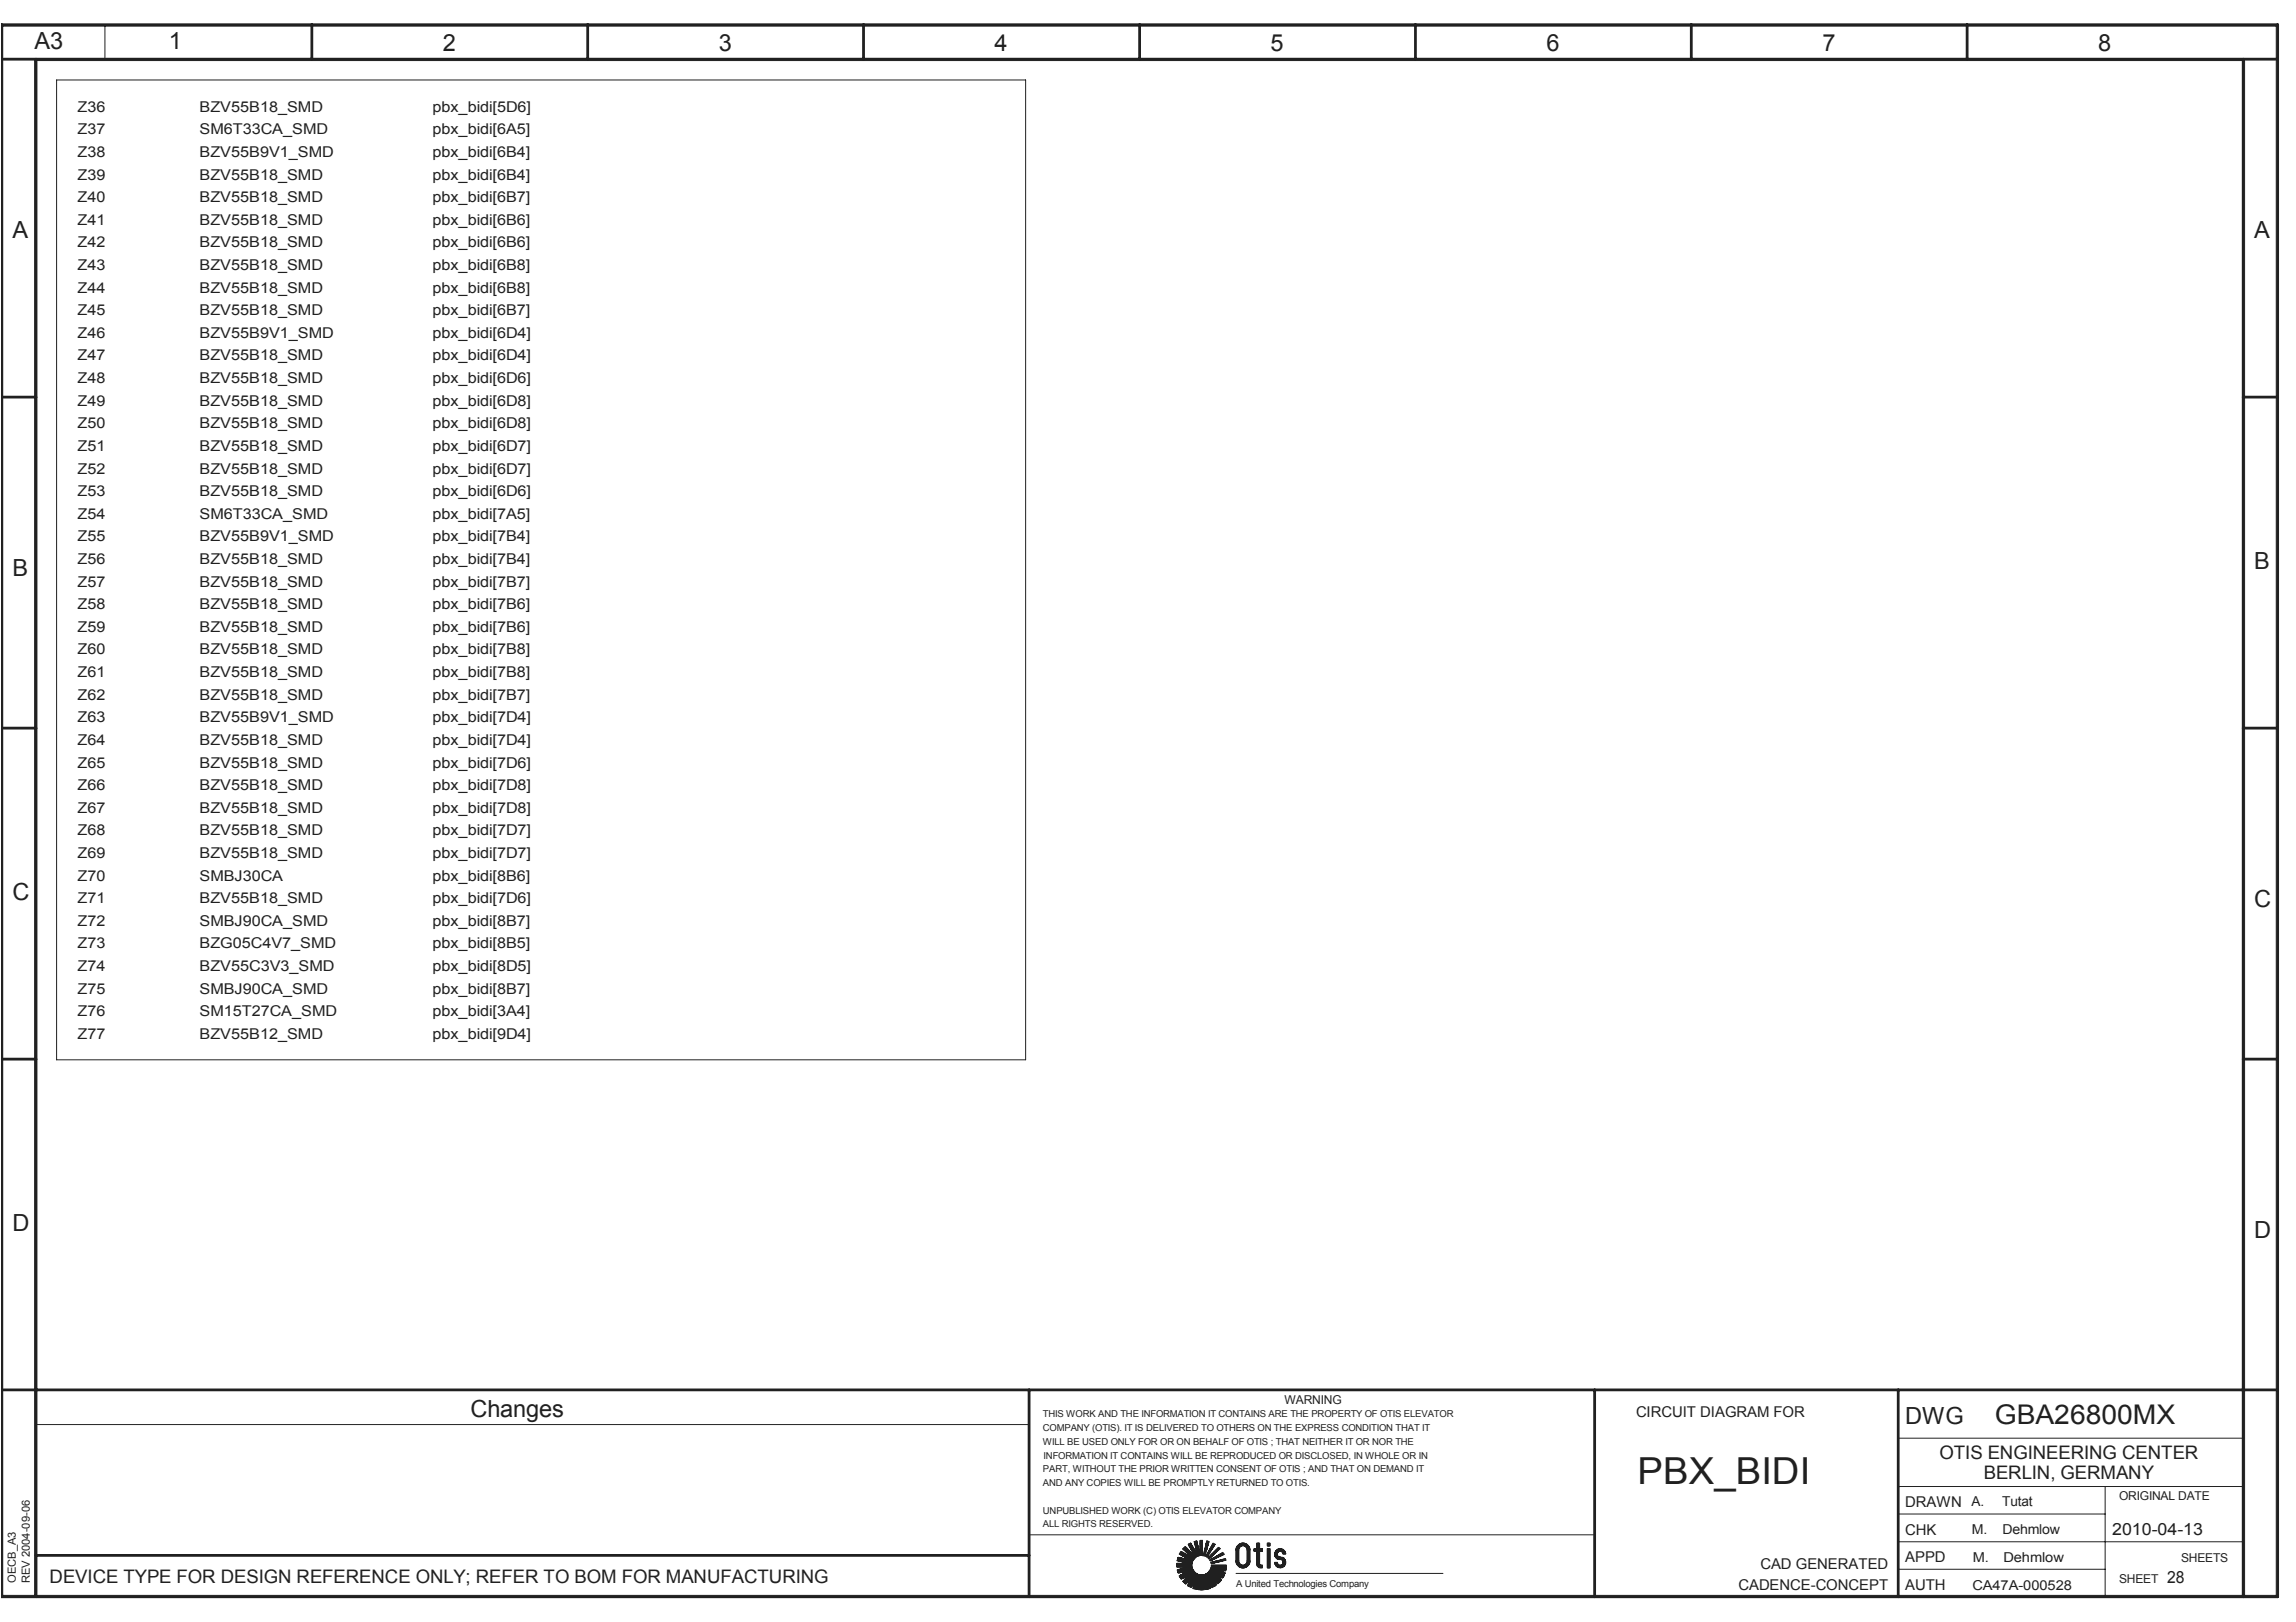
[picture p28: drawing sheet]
<svg xmlns="http://www.w3.org/2000/svg" width="297mm" height="210mm" viewBox="0 0 297 210" stroke-linecap="round" stroke-linejoin="round" font-family="sans-serif">
<defs><g id="words">
<text font-size="4.8" fill="#231f20" x="211.8" y="192">PBX_BIDI</text>
<text font-size="3.5" fill="#231f20" x="258.1" y="184.3">GBA26800MX</text>
<g font-size="3.1" fill="#231f20">
<text x="4.5" y="6.4">A3</text>
<text x="21.9" y="6.4">1</text>
<text x="57.3" y="6.6">2</text>
<text x="93" y="6.6">3</text>
<text x="128.7" y="6.6">4</text>
<text x="164.4" y="6.6">5</text>
<text x="200.1" y="6.6">6</text>
<text x="235.8" y="6.6">7</text>
<text x="271.5" y="6.6">8</text>
<text x="1.6" y="30.8">A</text>
<text x="291.6" y="30.8">A</text>
<text x="1.6" y="74.5">B</text>
<text x="291.6" y="73.7">B</text>
<text x="1.6" y="116.5">C</text>
<text x="291.6" y="117.4">C</text>
<text x="1.6" y="159.3">D</text>
<text x="291.6" y="160.2">D</text>
<text x="60.9" y="183.4">Changes</text>
<text x="246.5" y="184.3">DWG</text>
</g>
<g font-size="2.4" fill="#231f20">
<text x="250.9" y="188.8">OTIS ENGINEERING CENTER</text>
<text x="256.6" y="191.4">BERLIN, GERMANY</text>
<text x="6.4" y="204.8">DEVICE TYPE FOR DESIGN REFERENCE ONLY; REFER TO BOM FOR MANUFACTURING</text>
</g>
<g font-size="2.2" fill="#231f20">
<text x="273.2" y="198.6">2010-04-13</text>
<text x="280.4" y="204.8">28</text>
</g>
<g font-size="1.9" fill="#231f20">
<text x="10" y="14.4">Z36</text>
<text x="10" y="17.4">Z37</text>
<text x="25.8" y="14.4">BZV55B18_SMD</text>
<text x="25.8" y="17.4">SM6T33CA_SMD</text>
<text x="56" y="17.4">pbx_bidi[6A5]</text>
<text x="56" y="14.4">pbx_bidi[5D6]</text>
<text x="10" y="23.2">Z39</text>
<text x="10" y="20.3">Z38</text>
<text x="25.8" y="23.2">BZV55B18_SMD</text>
<text x="25.8" y="20.3">BZV55B9V1_SMD</text>
<text x="56" y="23.2">pbx_bidi[6B4]</text>
<text x="56" y="20.3">pbx_bidi[6B4]</text>
<text x="10" y="29.1">Z41</text>
<text x="10" y="26.1">Z40</text>
<text x="25.8" y="29.1">BZV55B18_SMD</text>
<text x="25.8" y="26.1">BZV55B18_SMD</text>
<text x="56" y="29.1">pbx_bidi[6B6]</text>
<text x="56" y="26.1">pbx_bidi[6B7]</text>
<text x="10" y="32">Z42</text>
<text x="10" y="34.9">Z43</text>
<text x="25.8" y="32">BZV55B18_SMD</text>
<text x="25.8" y="34.9">BZV55B18_SMD</text>
<text x="56" y="32">pbx_bidi[6B6]</text>
<text x="56" y="34.9">pbx_bidi[6B8]</text>
<text x="10" y="37.9">Z44</text>
<text x="10" y="40.8">Z45</text>
<text x="25.8" y="37.9">BZV55B18_SMD</text>
<text x="25.8" y="40.8">BZV55B18_SMD</text>
<text x="56" y="37.9">pbx_bidi[6B8]</text>
<text x="56" y="40.8">pbx_bidi[6B7]</text>
<text x="10" y="43.7">Z46</text>
<text x="10" y="46.6">Z47</text>
<text x="25.8" y="43.7">BZV55B9V1_SMD</text>
<text x="25.8" y="46.6">BZV55B18_SMD</text>
<text x="56" y="43.7">pbx_bidi[6D4]</text>
<text x="56" y="46.6">pbx_bidi[6D4]</text>
<text x="10" y="49.6">Z48</text>
<text x="10" y="52.5">Z49</text>
<text x="25.8" y="49.6">BZV55B18_SMD</text>
<text x="25.8" y="52.5">BZV55B18_SMD</text>
<text x="56" y="49.6">pbx_bidi[6D6]</text>
<text x="56" y="52.5">pbx_bidi[6D8]</text>
<text x="10" y="55.4">Z50</text>
<text x="10" y="58.4">Z51</text>
<text x="25.8" y="55.4">BZV55B18_SMD</text>
<text x="25.8" y="58.4">BZV55B18_SMD</text>
<text x="56" y="55.4">pbx_bidi[6D8]</text>
<text x="56" y="58.4">pbx_bidi[6D7]</text>
<text x="10" y="61.3">Z52</text>
<text x="10" y="64.2">Z53</text>
<text x="25.8" y="61.3">BZV55B18_SMD</text>
<text x="25.8" y="64.2">BZV55B18_SMD</text>
<text x="56" y="61.3">pbx_bidi[6D7]</text>
<text x="56" y="64.2">pbx_bidi[6D6]</text>
<text x="10" y="67.1">Z54</text>
<text x="10" y="70.1">Z55</text>
<text x="25.8" y="67.1">SM6T33CA_SMD</text>
<text x="25.8" y="70.1">BZV55B9V1_SMD</text>
<text x="56" y="67.1">pbx_bidi[7A5]</text>
<text x="56" y="70.1">pbx_bidi[7B4]</text>
<text x="10" y="73">Z56</text>
<text x="10" y="75.9">Z57</text>
<text x="25.8" y="73">BZV55B18_SMD</text>
<text x="25.8" y="75.9">BZV55B18_SMD</text>
<text x="56" y="73">pbx_bidi[7B4]</text>
<text x="56" y="75.9">pbx_bidi[7B7]</text>
<text x="10" y="78.9">Z58</text>
<text x="10" y="81.8">Z59</text>
<text x="25.8" y="78.9">BZV55B18_SMD</text>
<text x="25.8" y="81.8">BZV55B18_SMD</text>
<text x="56" y="78.9">pbx_bidi[7B6]</text>
<text x="56" y="81.8">pbx_bidi[7B6]</text>
<text x="10" y="84.7">Z60</text>
<text x="10" y="87.6">Z61</text>
<text x="25.8" y="84.7">BZV55B18_SMD</text>
<text x="25.8" y="87.6">BZV55B18_SMD</text>
<text x="56" y="84.7">pbx_bidi[7B8]</text>
<text x="56" y="87.6">pbx_bidi[7B8]</text>
<text x="10" y="90.5">Z62</text>
<text x="10" y="93.5">Z63</text>
<text x="25.8" y="90.5">BZV55B18_SMD</text>
<text x="25.8" y="93.5">BZV55B9V1_SMD</text>
<text x="56" y="90.5">pbx_bidi[7B7]</text>
<text x="56" y="93.5">pbx_bidi[7D4]</text>
<text x="10" y="96.4">Z64</text>
<text x="10" y="99.3">Z65</text>
<text x="25.8" y="96.4">BZV55B18_SMD</text>
<text x="25.8" y="99.3">BZV55B18_SMD</text>
<text x="56" y="96.4">pbx_bidi[7D4]</text>
<text x="56" y="99.3">pbx_bidi[7D6]</text>
<text x="10" y="102.2">Z66</text>
<text x="10" y="105.2">Z67</text>
<text x="25.8" y="102.2">BZV55B18_SMD</text>
<text x="25.8" y="105.2">BZV55B18_SMD</text>
<text x="56" y="102.2">pbx_bidi[7D8]</text>
<text x="56" y="105.2">pbx_bidi[7D8]</text>
<text x="10" y="114">Z70</text>
<text x="10" y="111">Z69</text>
<text x="10" y="108.1">Z68</text>
<text x="25.8" y="114">SMBJ30CA</text>
<text x="25.8" y="111">BZV55B18_SMD</text>
<text x="25.8" y="108.1">BZV55B18_SMD</text>
<text x="56" y="111">pbx_bidi[7D7]</text>
<text x="56" y="108.1">pbx_bidi[7D7]</text>
<text x="56" y="114">pbx_bidi[8B6]</text>
<text x="10" y="119.8">Z72</text>
<text x="10" y="116.9">Z71</text>
<text x="25.8" y="119.8">SMBJ90CA_SMD</text>
<text x="25.8" y="116.9">BZV55B18_SMD</text>
<text x="56" y="119.8">pbx_bidi[8B7]</text>
<text x="56" y="116.9">pbx_bidi[7D6]</text>
<text x="10" y="125.7">Z74</text>
<text x="10" y="122.7">Z73</text>
<text x="25.8" y="125.7">BZV55C3V3_SMD</text>
<text x="25.8" y="122.7">BZG05C4V7_SMD</text>
<text x="56" y="125.7">pbx_bidi[8D5]</text>
<text x="56" y="122.7">pbx_bidi[8B5]</text>
<text x="10" y="131.5">Z76</text>
<text x="10" y="128.6">Z75</text>
<text x="25.8" y="131.5">SM15T27CA_SMD</text>
<text x="25.8" y="128.6">SMBJ90CA_SMD</text>
<text x="56" y="131.5">pbx_bidi[3A4]</text>
<text x="56" y="128.6">pbx_bidi[8B7]</text>
<text x="10" y="134.5">Z77</text>
<text x="25.8" y="134.5">BZV55B12_SMD</text>
<text x="56" y="134.5">pbx_bidi[9D4]</text>
<text x="211.7" y="183.4">CIRCUIT DIAGRAM FOR</text>
<text x="246.5" y="195">DRAWN</text>
<text x="227.7" y="203">CAD GENERATED</text>
<text x="246.5" y="202.2">APPD</text>
<text x="246.5" y="198.6">CHK</text>
<text x="224.9" y="205.7">CADENCE-CONCEPT</text>
<text x="246.5" y="205.7">AUTH</text>
</g>
<g font-size="1.8" fill="#231f20">
<text x="255.1" y="194.9">A.</text>
<text x="259" y="194.9">Tutat</text>
<text x="255.1" y="198.6">M.</text>
<text x="255.2" y="202.1">M.</text>
<text x="259.1" y="198.6">Dehmlow</text>
<text x="259.2" y="202.1">Dehmlow</text>
<text x="255.2" y="205.7">CA47A-000528</text>
</g>
<g font-size="1.6" fill="#231f20">
<text x="166.2" y="181.6">WARNING</text>
<text x="274.1" y="194.1">ORIGINAL DATE</text>
<text x="282.2" y="202.2">SHEETS</text>
<text x="274.1" y="204.8">SHEET</text>
</g>
<g font-size="1.4" fill="#231f20">
<text x="2.1" y="204.9" transform="rotate(-90 2.1 204.9)">OECB_A3</text>
<text x="3.9" y="204.9" transform="rotate(-90 3.9 204.9)">REV 2004-09-06</text>
</g>
<g font-size="1.2" fill="#231f20">
<text x="134.9" y="185.2">COMPANY (OTIS). IT IS DELIVERED TO OTHERS ON THE EXPRESS CONDITION THAT IT</text>
<text x="134.9" y="183.4">THIS WORK AND THE INFORMATION IT CONTAINS ARE THE PROPERTY OF OTIS ELEVATOR</text>
<text x="134.9" y="187">WILL BE USED ONLY FOR OR ON BEHALF OF OTIS ; THAT NEITHER IT OR NOR THE</text>
<text x="134.9" y="190.5">PART, WITHOUT THE PRIOR WRITTEN CONSENT OF OTIS ; AND THAT ON DEMAND IT</text>
<text x="135" y="188.8">INFORMATION IT CONTAINS WILL BE REPRODUCED OR DISCLOSED, IN WHOLE OR IN</text>
<text x="134.9" y="197.7">ALL RIGHTS RESERVED.</text>
<text x="134.9" y="192.3">AND ANY COPIES WILL BE PROMPTLY RETURNED TO OTIS.</text>
<text x="134.9" y="195.9">UNPUBLISHED WORK (C) OTIS ELEVATOR COMPANY</text>
<text x="159.9" y="205.4">A United Technologies Company</text>
</g>
</g></defs>
<g fill="none" stroke="#231f20" stroke-width=".36">
<path d="M.2 3.2h294.5v203.4h-294.5zM.2 7.7h294.5M4.7 7.7v198.9M40.3 3.2v4.5M76 3.2v4.5M111.7 3.2v4.5M147.4 3.2v4.5M183.1 3.2v4.5M218.8 3.2v4.5M254.5 3.2v4.5M290.2 7.7v198.9M.2 51.4h4.5"/>
<path d="M290.2 51.4h4.5M.2 94.2h4.5M290.2 94.2h4.5M.2 137.1h4.5M290.2 137.1h4.5M.2 179.9h294.5M133.1 179.9v26.7M206.3 179.9v26.7M245.6 179.9v26.7M4.7 201.3h128.4"/>
</g>
<g fill="none" stroke="#231f20" stroke-width=".13">
<path d="M.4 3.4h294.1v203.1h-294.1zM7.3 10.3h125.4v126.9h-125.4zM13.6 3.2v4.5M4.7 184.4h128.4M133.1 198.6h73.2M153.7 199.8l.9 1.6-1.3-1.3M153.7 199.8h.4M153.7 199.9h.4M153.7 199.9h.5M153.8 199.9h.4M153.8 200h.4M153.8 199.8h.3"/>
<path d="M153.8 200h.5M153.9 199.7h.2M154 199.7h.1M154.5 199.5h.4M154.5 199.6h.4M154.6 199.8h.3M154.6 199.7h.3M154.6 199.9h.3M154.6 199.4h.2M154.6 200h.3M154.8 199.5h-.3l.4 1.8-.9-1.6M155.3 199.8h.3"/>
<path d="M155.3 199.7h.3M155.3 199.3v1.9l-.5-1.8M155.3 199.4h.3M155.3 199.5h.3M155.3 199.6h.3M155.3 199.9h.3M155.3 200h.3M155.3 199.3h.3v2M156 200h.3M156 199.8h.3M156 199.9h.3M156 199.7h.3"/>
<path d="M156 199.7h.4M156.1 199.5h.3M156.1 199.6h.3M156.1 199.4h.1M156.1 199.4h.2M156.1 199.4l-.4 1.9M156.4 199.5l-.5 1.9M156.8 200h.3M156.8 199.9h.3M156.9 199.9h.3M156.9 199.9h.2M156.9 199.8h.3l-1 1.7"/>
<path d="M156.9 199.8h.2M156.9 199.7h.1M156.9 199.7l-.9 1.7h.2M160.1 200h1.4M160.2 199.9h1.2M160.3 199.9h1M160.3 199.8h1M160.4 199.8h.8M160.5 199.8h.6M160.6 199.7h.4M161.3 199.9l-.1-.1h-.8l-.2 .1h1.2M161.3 199.9h.1"/>
<path d="M161.4 199.9h.1M161.4 199.9v.1M161.5 200h-1.3l-.3 .3M161.5 200v.1M162.6 199.7v2.7h.4v-2.7M162.6 199.7v2.7M162.7 199.7v2.7M162.8 199.7v2.7M162.9 199.7v2.7M163.9 199.7v.4M164 199.7v.4M164.1 199.7v.4"/>
<path d="M164.2 199.7v.4M164.3 199.7v.4M245.6 192.4h44.6M245.6 199.5h44.6M245.6 186.1h44.6M245.6 195.9h26.7M272.3 192.4v14.2M4.5 206.6v-198.8h285.9v198.8M152.2 202.7h2M152.2 202.8h2.1M152.2 202.3h2M152.2 202.3h2.1"/>
<path d="M152.2 202.4h2M152.2 202.5h2M152.2 202.6h2M152.3 201.9h2M152.3 201.9h2.1M152.3 201.9h1.5M152.3 201.8h1.4M152.3 203.2l2.1 .1M152.3 203.2h2.1M152.3 201.7h.9M152.3 201.8h1.1M152.3 201.7h.8"/>
<path d="M152.3 203.3h2.2M152.3 203.4h1.1M152.3 201.8h1.2M152.3 203.3h1.3M152.3 203.4h.9M152.4 201.6h.6M152.4 201.6h.3M152.4 203.5h.3M152.4 203.4h.7M152.4 203.5h.5M152.4 201.6h.1M152.4 203.6h.2"/>
<path d="M152.4 203.6l1.3-.3-1.2 .6h1.1M152.4 203.1h1.9M152.5 202h1.8M152.5 201.1l1.5 .8-1.6-.4M152.6 201.1h.8M152.6 204h.8M152.6 203.1h1.7M152.6 204h.9M152.6 201h.6M152.6 201h.7M152.6 204.1h.7M152.6 202h1.7"/>
<path d="M152.6 203.9h1M152.7 201h.5M152.7 201h.4M152.7 201.2h.8M152.7 204.2h.5M152.7 204.1h.5M152.7 200.9h.3M152.7 204.2h.4M152.7 203.9h1M152.7 203h1.6M152.7 204.2h.3M152.7 203.8h5.7"/>
<path d="M152.8 200.8h.1M152.8 201.2l.9 .1M152.8 204.3h.1M152.8 203.8h5.6M152.8 204.4l1-.6-.8 .9h.7M152.8 202.1h1.5M152.8 203h1.5M152.9 203.8h2.3M152.9 201.3h.8M153 201.3h.8M153 202.1h1.3M153 203.7h2"/>
<path d="M153 203h1.3M153 201.4h.8M153 203.7h1.9M153.1 204.7h.6M153.1 203.6h1.8M153.1 200.5h.6M153.1 204.6h.7M153.1 201.4h.8M153.1 200.4h.5M153.1 200.3h.4M153.1 202.2h1.2M153.1 204.5h.8"/>
<path d="M153.1 204.8h.5M153.1 202.9h1.2M153.2 200.3h.3M153.2 201.4h.8M153.2 200.6h.6M153.2 204.5h.7M153.2 204.8h.4M153.2 200.3h.2M153.2 204.5h.8M153.2 203.6h1.5M153.2 200.2h.2M153.2 201.5h.9"/>
<path d="M153.2 204.9h.3M153.3 202.9h1M153.3 201.5h.8M153.3 200.2h.1M153.3 204.9h.2M153.3 203.6h1.4M153.3 200.7h.5M153.3 204.4h4.6M153.3 200.7h.6M153.3 204.9h.1M153.3 204.3h4.6M153.3 203.5h1.4"/>
<path d="M153.3 202.2h1M153.4 200.7h.5M153.4 205h.1M153.4 201.6h1.3M153.4 204.3h4.4M153.4 202.9h.9M153.4 200.8h.6M153.4 205l.7-.7-.5 .9M153.4 204.2h4.4M153.4 203.5h1.2M153.4 200.8l.7 .1M153.4 204.2h4.3"/>
<path d="M153.4 201.6h1.2M153.4 203.4h1.2M153.5 204.2h4.2M153.5 202.2h.8M153.5 200.9h.6M153.5 204.1h4.2M153.5 203.4h1M153.6 201h.6M153.6 204.1h4M153.6 201.7h1M153.6 203.4h.9M153.6 200.4h-.6l1.3 1.2-1.5-.8"/>
<path d="M153.6 201h.7M153.6 202.3h.7M153.6 203.3h.9M153.7 201.7h.8M153.7 201h.6M153.7 202.8l-1.4 .3h2M153.7 205.1h.6M153.7 204h4.7M153.7 201.8h.8M153.7 201.1h.6M153.7 203.9h4.7M153.7 205h.7"/>
<path d="M153.7 205.3h.5M153.8 201.2h.6M153.8 204.9h.6M153.8 205h.6M153.8 201.8h.7M153.8 204.9h.7M153.8 205.3h.4M153.8 204.8h3.4M153.8 205.3h.3M153.8 200.1h.5M153.8 201.8h.6M153.8 204.8h.7"/>
<path d="M153.9 201.2l2 .1M153.9 200.1h.4M153.9 201.9h.5M153.9 204.7h3.2M153.9 204.8h.6M153.9 200.2h.4M153.9 205.4h.2M154 200.3h.3M154 200.2h.3M154 201.3h1.9M154 204.7h3.1M154 204.6h3.1"/>
<path d="M154 200.3h.4M154 205.4h.1M154 201.3h1.2M154 204.5h3M154 204.6h3M154 200.4h.5M154 200.4h.4M154 201.4h1M154 204.5h4M154 204.4h-.8M154.1 201.4h.8M154.1 205.4l.5-.7-.3 .9"/>
<path d="M154.1 204.4h3.9M154.1 200.5h.4M154.1 201.5h.7M154.1 200.6h.5M154.2 201.5h.5M154.2 200.7h.4M154.2 200.6h.4M154.3 200.7h.3M154.3 200.8h.3M154.3 200.8l.4 .1M154.3 200.8h.4M154.3 205.2h-.6"/>
<path d="M154.3 201h.4M154.3 202h-2l1.5 .3M154.3 200.9h.4M154.3 205.5h.6M154.4 205.4h.5M154.4 201h.4M154.4 205.5h.5M154.4 205.6h.5M154.4 201.1h.4M154.4 205.4h.6M154.4 205.3h.6M154.5 201.1h.4"/>
<path d="M154.5 205.2h.5M154.5 205.3h.5M154.5 201.2h1.1M154.5 205.1h.6M154.5 204.9h1.9M154.5 205h2.8M154.5 205h1.9M154.6 204.9h2.6M154.6 204.8h2.6M154.6 204.8h2.5M154.6 205.7h.3M154.6 200.1h.4"/>
<path d="M154.7 200.1h.3M154.7 200.2h.3M154.7 200.3h.3M154.7 200.3h.4M154.7 200.4h.4M154.7 200.5h.4M154.8 205.7h.1M154.8 200.6h.3M154.8 200.5h.3M154.8 200.7h.3M154.8 200.8h.4M154.9 200.8h.3"/>
<path d="M154.9 200.9h.3M154.9 201h.3M154.9 201h.7M154.9 205.7l.2-.8v.9M154.9 201.1h.7M155.1 205.4h.6M155.1 205.7h.6M155.1 205.1h.6M155.1 205.2h.6M155.1 205.3h.6M155.1 205.5h.6M155.1 205.1h1.3"/>
<path d="M155.1 205.6h.6M155.3 200.8h.3M155.3 200.3h.3M155.3 200.4h.3M155.3 201h.3M155.3 200.2h.3M155.3 200.7h.3M155.3 200.9h.3M155.3 200.1h.3M155.3 200.6h.3M155.3 200.5h.3M155.3 205.8h.3"/>
<path d="M155.6 201.3h.3M155.7 201.2h.2M155.7 201.2h.3M155.7 201.1h.3M155.7 201h.3M155.8 200.8h.2M155.8 201h.2M155.8 200.9h.2M155.8 203.8h2.6M155.8 200.7h.2M155.8 205.1h.6M155.8 200.6h.3"/>
<path d="M155.8 205.2h.6M155.8 205.3h.7M155.8 200.7h.3M155.8 200.5h.3M155.9 205.4h.6M155.9 200.5h.2M155.9 205.3h.6M155.9 203.7h2.5M155.9 200.3h.3M155.9 200.4h.3M156 200.2h.2M156 200.1h.2"/>
<path d="M156 205.5h.5M156 205.5h.6M156 203.7h2.4M156 205.7h.3M156 200.1h.3M156 201.4h.2M156 205.7h.1M156 205.7l-.3-.7v.8M156 201.3h.3M156.1 201.5h.1M156.1 201.2h.3M156.2 200.4h-.3"/>
<path d="M156.2 201.1h.2M156.2 203.6h2.3M156.2 201h.3M156.2 201h.2M156.3 201h.2M156.3 200.9h.2M156.3 203.5h2.1M156.3 200.8h.3M156.3 201.6h.3M156.3 203.5h2M156.3 201.2l-.3 .1M156.3 203.4h1.9"/>
<path d="M156.4 201.5h.3M156.4 200.7h.2M156.4 200.7h.3M156.4 201.7h.1M156.4 203.4h1.7M156.4 203.4h1.8M156.4 203.3h1.6M156.4 201.4h.3M156.4 204.9h.8M156.4 200.6h.3M156.4 203.3h2.2M156.5 201.4h.3"/>
<path d="M156.5 205h.8M156.5 205.6h-.5M156.5 200.5h.3M156.5 203.3h2.1M156.5 201.9h.3M156.5 205.1h.8M156.5 203.2h2.1M156.6 202h.1M156.6 201.9h.1M156.6 201.3h.3M156.6 203.1h2M156.6 200.3h.3"/>
<path d="M156.6 200.4h.3M156.6 205.2h.7M156.6 205.1h.7M156.6 201.8h.3M156.6 203h2M156.7 202.9h1.9M156.7 200.2h.2M156.7 200.2h.3M156.7 202.3h.3M156.7 205.3h.5M156.7 202.3h.4M156.7 202.2h.6"/>
<path d="M156.7 201.8h.3M156.7 202.7h2M156.7 201.8h.4M156.7 202.3h.2M156.7 201.2h.3M156.7 200.1h.3M156.7 205.3h.4M156.7 202.6h2M156.7 202.5h2M156.7 201.2h.4M156.7 205.4h.3M156.8 205.4h.1"/>
<path d="M156.8 201.7h.4M156.8 201.1h.3M156.8 200.1h.3M156.8 205.5l-.4-.6 .2 .7M156.8 202.2h.7M156.9 200.4h-.4M156.9 201h.3M156.9 201.7h.3M156.9 201h.4M156.9 201.2l-.3 .1M156.9 202.1h.8M157 200.9h.3"/>
<path d="M157 201.6h.5M157 204.5h1M157.1 202.1h.7M157.1 200.8h.3M157.1 201.6h.4M157.1 204.6h.9M157.1 200.8h.4M157.1 204.6h.8M157.2 201.5h.4M157.2 200.7h.3M157.2 204.7h.7M157.2 201.5h.5"/>
<path d="M157.2 204.7h.6M157.2 202h.8M157.2 200.7h.4M157.3 201.4h.4M157.3 200.6h.3M157.3 200.6h.4M157.3 204.8h.5M157.3 201.4h.5M157.3 202h.8M157.3 204.8h.4M157.3 200.5h.4M157.4 200.8l-.4 .1"/>
<path d="M157.4 201.6h-.5M157.4 200.5h.3M157.4 204.8h.3M157.4 201.4h.5M157.4 204.9h.3M157.4 200.5h.4M157.5 200.4h.3l-1.4 1.4M157.5 204.9h.1M157.5 201.3h.5M157.5 202h.8M157.5 200.4h.3M157.5 201.3h.6"/>
<path d="M157.5 200.3h.3M157.5 205l-.5-.5 .3 .6h-.7M157.6 200.3h.1M157.6 201.9h.8M157.7 200.2l-1.4 1.4h.3M157.7 201.2h.6M157.7 204.1h.6M157.8 201.2h.6l-1.8 .8M157.8 201.9h.8l-1.9 .5M157.8 201.1h.6M157.8 204.1h.4M157.9 201.1h.4"/>
<path d="M157.9 201.9h.7M157.9 203.3l.6 .3h-2.3M158 201h.3M158 204.2h.2M158 201.8h.6M158.1 204.2h.1M158.1 201h.2M158.1 201h.1M158.2 204.2l-.7-.2 .5 .5h-4M158.2 201.8h.4M158.2 201.2l-.6 .1M158.2 200.9l-1.7 1h.4"/>
<path d="M158.3 201.8h.3M158.3 204h-4.7M158.4 201.7h.2M158.5 203.6h-2.5M158.6 201.7l-1.9 .5h.7M158.7 202.8h-2M159.9 200.6h.4v1.4h-.4M159.9 203.6h26.8M159.9 200.5h.4M159.9 202.1h.4M159.9 202h.4M159.9 200.4v1.8"/>
<path d="M159.9 202.3l.2 .2M159.9 200.3v.1M159.9 200.6v1.4M159.9 202.2v.1M159.9 200.3h.5M159.9 200.4h.4M159.9 202.3h.5M159.9 202.2h.4M160 200.6v1.4M160 200.3h.4M160 200.2h.4M160 202.3h.4"/>
<path d="M160 202.4h.4M160 200.1h.5M160 202.5h.5M160.1 200.6v1.4M160.1 202.5h.1M160.1 202.5h.5M160.1 202.5v.1M160.1 200.1h1.4M160.1 202.5h1.4M160.1 202.6h.1M160.1 202.6h1.4M160.2 200.6v1.4"/>
<path d="M160.2 202.7h1.2M160.2 202.7h.1M160.2 202.7l.2 .1h.8l.1-.1M160.3 202.7h1M160.3 200.4h-.4M160.4 202.8h.1M160.5 202.8h.6M160.6 200.1h-.5h.5M160.6 202.9h.4M161 200.1h.6h-.6M161 202.5h.6M161.1 200.1h.5"/>
<path d="M161.1 202.5h.5M161.2 200.2h.4M161.2 202.4h.4M161.2 202.8h.1M161.2 200.3h.4M161.2 202.3h.4M161.3 200.3h.4M161.3 202.3h.4M161.3 200.4h.4M161.3 202.2h.4M161.3 200.5h.4M161.3 202.1h.4"/>
<path d="M161.3 202h.4M161.4 202.7h-.1M161.4 200.6v1.4M161.5 202.6l-1.3 .1M161.5 200.6v1.4M161.5 200.1l.1 .1M161.5 202.5l-.1 .1M161.6 200.6v1.4M161.6 202.5h.1M161.6 202.5h-.1M161.6 202.4v.1M161.6 200.2l.1 .1"/>
<path d="M161.7 200.4v1.8M161.7 202.3l-.1 .1M161.7 200.3v.1M161.7 200.6v1.4M161.7 202.2v.1M161.7 200.6h-.4v1.4h.4M162.2 200.4h1.1M162.2 200.7h1.1M162.2 200.8h1.1M162.2 200.6h1.1M162.2 200.5h1.1M162.6 202.4h.4"/>
<path d="M162.6 202.5h.4M162.6 202.6h.7M162.6 202.5h.7M162.7 202.7h.6M162.8 202.8h.5M162.9 202.9h.4M163 202.9h.3M163.9 200.4v2.5M164 200.4v2.5M164.1 200.4v2.5M164.2 200.4v2.5M164.3 200.4v2.5"/>
<path d="M164.9 201h.4M164.9 202.3h.4M164.9 201.2h.4M164.9 201.3h.4M164.9 201.1h.4M164.9 202.2h.4M164.9 201.4h.5M164.9 200.9h.5M164.9 202.4h.4M164.9 202.4h.5M164.9 202.5h.5M165 201.5h.9"/>
<path d="M165 200.8h.4M165 201.5h.7M165 202.5h.4M165 200.7h1.2M165 200.8h1.2M165 201.6h1M165 202.6h1.2M165 202.5h1.2M165.1 200.7h1.1M165.1 201.6h.9M165.1 202.6h1.1M165.1 201.6h1"/>
<path d="M165.1 202.7h1.1M165.1 200.6h1M165.1 202.7h1M165.2 201.7h1M165.2 200.6h.9M165.2 202.7h.9M165.2 202.7h.8M165.2 200.5h.8M165.2 202.8h.8M165.3 201.8h.9M165.3 200.5h.7M165.4 201.8h.8"/>
<path d="M165.4 200.4h.4M165.4 202.9h.5M165.4 200.8l-.5 .1M165.4 201.8h.9M165.6 202.9h.1M165.8 200.8h.5M165.8 201.9h.5M165.8 202.5h.5M165.8 200.8l.5 .1M165.9 201.9h.4M165.9 202.5h.4M165.9 200.9h.4"/>
<path d="M165.9 202.4h.4M166 201h.3M166 202.3h.3M166 202h.3M166 202.4h.3M166 201.1h.3M166 202.1h.3M166 202.2h.3M245.6 203.1h26.7"/>
</g>
<use href="#words"/>
</svg>
